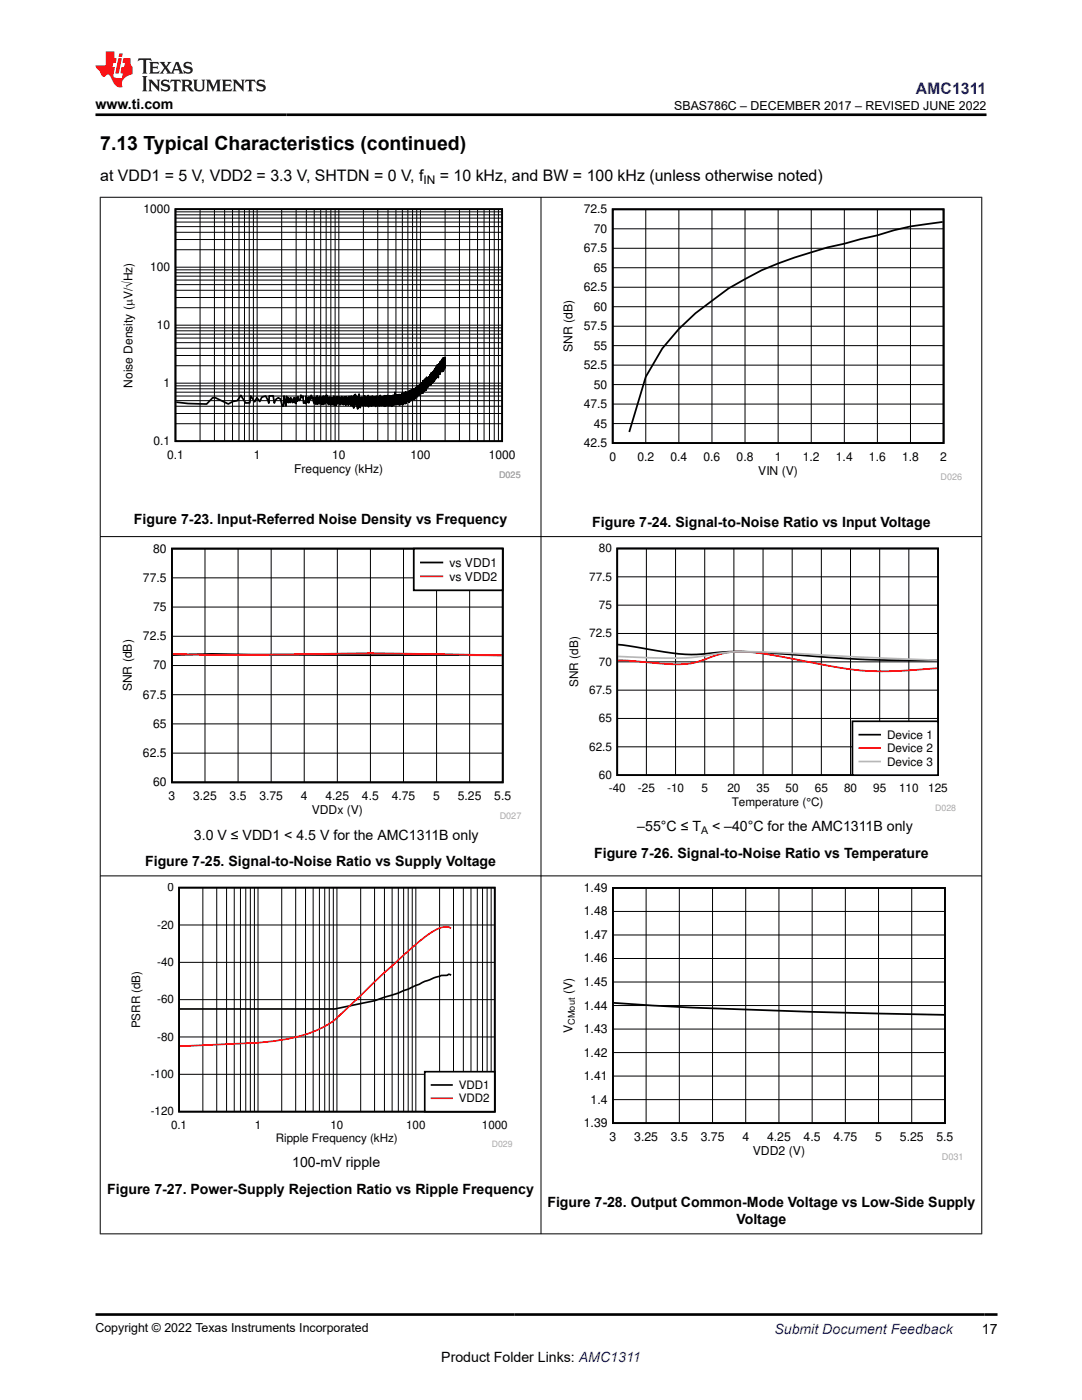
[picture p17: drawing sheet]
<svg xmlns="http://www.w3.org/2000/svg" width="216mm" height="279mm" viewBox="0 0 216 279" stroke-linecap="round" stroke-linejoin="round" font-family="sans-serif">
<defs><g id="words">
<text font-size="3.9" x="20" y="29.9">7.13 Typical Characteristics (continued)</text>
<text font-size="3.2" fill="#00f" x="182.7" y="18.7">AMC1311</text>
<g font-size="3.2">
<text x="20" y="36.1">at VDD1 = 5 V, VDD2 = 3.3 V, SHTDN = 0 V, f</text>
<text x="87.8" y="36.1">= 10 kHz, and BW = 100 kHz (unless otherwise noted)</text>
</g>
<g font-size="2.8">
<text x="19" y="21.8">www.ti.com</text>
<text x="26.7" y="104.6">Figure 7-23. Input-Referred Noise Density vs Frequency</text>
<text x="118.2" y="105.1">Figure 7-24. Signal-to-Noise Ratio vs Input Voltage</text>
<text x="38.7" y="167.6">3.0 V ≤ VDD1 &lt; 4.5 V for the AMC1311B only</text>
<text x="127.2" y="165.9">–55°C ≤ T</text>
<text x="142.1" y="165.9">&lt; –40°C for the AMC1311B only</text>
<text x="29" y="172.8">Figure 7-25. Signal-to-Noise Ratio vs Supply Voltage</text>
<text x="118.5" y="171.1">Figure 7-26. Signal-to-Noise Ratio vs Temperature</text>
<text x="58.3" y="233">100-mV ripple</text>
<text x="21.4" y="238.2">Figure 7-27. Power-Supply Rejection Ratio vs Ripple Frequency</text>
<text x="109.2" y="240.9">Figure 7-28. Output Common-Mode Voltage vs Low-Side Supply</text>
<text x="146.9" y="244.2">Voltage</text>
<text x="195.9" y="266.1">17</text>
<text x="88.1" y="271.7">Product Folder Links: AMC1311</text>
</g>
<text font-size="2.8" fill="#00f" x="154.5" y="266.2">Submit Document Feedback</text>
<g font-size="2.5">
<text x="134.5" y="21.9">SBAS786C – DECEMBER 2017 – REVISED JUNE 2022</text>
<text x="19" y="265.9">Copyright © 2022 Texas Instruments Incorporated</text>
</g>
<g font-size="2.4">
<text x="84.5" y="36.7">IN</text>
<text x="28.6" y="42.5">1000</text>
<text x="116.5" y="42.6">72.5</text>
<text x="118.5" y="46.5">70</text>
<text x="116.5" y="50.3">67.5</text>
<text x="29.9" y="54.1">100</text>
<text x="116.5" y="58.1">62.5</text>
<text x="118.5" y="54.2">65</text>
<text x="31.3" y="65.7">10</text>
<text x="116.5" y="65.9">57.5</text>
<text x="118.5" y="62">60</text>
<text x="114.2" y="70.3" transform="rotate(-90 114.2 70.3)">SNR (dB)</text>
<text x="118.5" y="69.8">55</text>
<text x="26.4" y="77.4" transform="rotate(-90 26.4 77.4)">Noise Density (PV/óHz)</text>
<text x="32.6" y="77.3">1</text>
<text x="116.5" y="73.7">52.5</text>
<text x="118.5" y="77.6">50</text>
<text x="116.5" y="81.4">47.5</text>
<text x="30.6" y="88.8">0.1</text>
<text x="116.5" y="89.2">42.5</text>
<text x="118.5" y="85.3">45</text>
<text x="33.3" y="91.6">0.1</text>
<text x="50.6" y="91.6">1</text>
<text x="58.7" y="94.3">Frequency (kHz)</text>
<text x="66.3" y="91.6">10</text>
<text x="81.9" y="91.6">100</text>
<text x="97.5" y="91.6">1000</text>
<text x="121.6" y="92">0</text>
<text x="127.2" y="92">0.2</text>
<text x="133.8" y="92">0.4</text>
<text x="140.4" y="92">0.6</text>
<text x="147" y="92">0.8</text>
<text x="151.3" y="94.7">VIN (V)</text>
<text x="154.6" y="92">1</text>
<text x="160.2" y="92">1.2</text>
<text x="166.8" y="92">1.4</text>
<text x="173.4" y="92">1.6</text>
<text x="180" y="92">1.8</text>
<text x="187.6" y="92">2</text>
<text x="30.5" y="110.3">80</text>
<text x="89.7" y="113.1">vs VDD1</text>
<text x="28.5" y="116.1">77.5</text>
<text x="89.7" y="115.9">vs VDD2</text>
<text x="30.5" y="122">75</text>
<text x="28.5" y="127.8">72.5</text>
<text x="26.3" y="138" transform="rotate(-90 26.3 138)">SNR (dB)</text>
<text x="30.5" y="133.6">70</text>
<text x="28.5" y="139.4">67.5</text>
<text x="30.5" y="145.3">65</text>
<text x="28.5" y="151.1">62.5</text>
<text x="30.5" y="156.9">60</text>
<text x="33.6" y="159.7">3</text>
<text x="38.5" y="159.7">3.25</text>
<text x="45.8" y="159.7">3.5</text>
<text x="51.8" y="159.7">3.75</text>
<text x="60" y="159.7">4</text>
<text x="65" y="159.7">4.25</text>
<text x="72.2" y="159.7">4.5</text>
<text x="78.2" y="159.7">4.75</text>
<text x="86.4" y="159.7">5</text>
<text x="91.4" y="159.7">5.25</text>
<text x="98.6" y="159.7">5.5</text>
<text x="62.2" y="162.4">VDDx (V)</text>
<text x="116.5" y="178">1.49</text>
<text x="116.5" y="182.7">1.48</text>
<text x="116.5" y="187.4">1.47</text>
<text x="116.5" y="196.8">1.45</text>
<text x="116.5" y="192.1">1.46</text>
<text x="114.3" y="198.5" transform="rotate(-90 114.3 198.5)">(V)</text>
<text x="116.5" y="201.5">1.44</text>
<text x="114.3" y="206.1" transform="rotate(-90 114.3 206.1)">V</text>
<text x="116.5" y="206.2">1.43</text>
<text x="116.5" y="215.6">1.41</text>
<text x="116.5" y="210.9">1.42</text>
<text x="117.8" y="220.3">1.4</text>
<text x="116.5" y="224.9">1.39</text>
<text x="121.6" y="227.7">3</text>
<text x="126.6" y="227.7">3.25</text>
<text x="133.9" y="227.7">3.5</text>
<text x="139.8" y="227.7">3.75</text>
<text x="148.1" y="227.7">4</text>
<text x="153.1" y="227.7">4.25</text>
<text x="160.4" y="227.7">4.5</text>
<text x="166.3" y="227.7">4.75</text>
<text x="174.6" y="227.7">5</text>
<text x="179.6" y="227.7">5.25</text>
<text x="186.9" y="227.7">5.5</text>
<text x="150.2" y="230.5">VDD2 (V)</text>
</g>
<g font-size="2.3">
<text x="119.5" y="110.2">80</text>
<text x="117.6" y="115.9">77.5</text>
<text x="119.5" y="121.5">75</text>
<text x="117.6" y="127.2">72.5</text>
<text x="115.4" y="137.1" transform="rotate(-90 115.4 137.1)">SNR (dB)</text>
<text x="119.5" y="132.9">70</text>
<text x="117.6" y="138.5">67.5</text>
<text x="117.6" y="149.8">62.5</text>
<text x="119.5" y="144.2">65</text>
<text x="177" y="147.5">Device 1</text>
<text x="119.5" y="155.5">60</text>
<text x="177" y="150.1">Device 2</text>
<text x="177" y="152.8">Device 3</text>
<text x="121.5" y="158.1">-40</text>
<text x="127.3" y="158.1">-25</text>
<text x="133.1" y="158.1">-10</text>
<text x="140" y="158.1">5</text>
<text x="145.1" y="158.1">20</text>
<text x="146" y="160.8">Temperature (°C)</text>
<text x="151" y="158.1">35</text>
<text x="156.8" y="158.1">50</text>
<text x="162.6" y="158.1">65</text>
<text x="168.4" y="158.1">80</text>
<text x="174.2" y="158.1">95</text>
<text x="179.4" y="158.1">110</text>
<text x="185.2" y="158.1">125</text>
<text x="33.4" y="177.9">0</text>
<text x="31.4" y="185.4">-20</text>
<text x="31.4" y="192.8">-40</text>
<text x="31.4" y="200.3">-60</text>
<text x="28" y="205.2" transform="rotate(-90 28 205.2)">PSRR (dB)</text>
<text x="31.4" y="207.7">-80</text>
<text x="30.1" y="215.2">-100</text>
<text x="91.5" y="217.4">VDD1</text>
<text x="91.5" y="220">VDD2</text>
<text x="30.1" y="222.6">-120</text>
<text x="34.1" y="225.3">0.1</text>
<text x="50.8" y="225.3">1</text>
<text x="55" y="227.9">Ripple Frequency (kHz)</text>
<text x="65.9" y="225.3">10</text>
<text x="81" y="225.3">100</text>
<text x="96.2" y="225.3">1000</text>
</g>
<text font-size="2.1" x="139.9" y="166.5">A</text>
<g font-size="1.8" fill="#a8a8a8">
<text x="99.6" y="95.4">D025</text>
<text x="187.7" y="95.8">D026</text>
<text x="186.6" y="161.8">D028</text>
<text x="99.7" y="163.5">D027</text>
<text x="187.9" y="231.6">D031</text>
</g>
<text font-size="1.8" x="114.7" y="204.5" transform="rotate(-90 114.7 204.5)">CMout</text>
<text font-size="1.7" fill="#a8a8a8" x="98.1" y="228.9">D029</text>
</g></defs>
<path d="M35 41.7h65.2v46.3h-65.2zM88.8 72.8v-1v1.2v-1.4v1.7v-1.9l-.1 2.1v-2l-.1 1.9v-2l-.1 2.5-.1-2.5-.1 2.7v-2.2v1.8l-.1-2v2.4v-2.3v2l-.1-1.7v1.9l-.1-1.9-.1 2.1v-1.9l-.1 2.4v-2.4v2l-.1-1.5v1.6v-1.8l-.1 1.9v-1.6v1.7l-.1-1.7v1.7v-1.6v1.6v-1.8l-.1 2.6v-2.2v1.3v-1.5v1.5v-1.5l-.1 2v-2v2.1v-2.2l-.1 2.4v-2.1l-.1 2.1v-2.1l-.1 2-.1-1.5v1.9v-2.1v1.7v-1.4l-.1 1.8v-1.9v2l-.1-1.9v2.2l-.1-2.1v2.1l-.1-2v1.9v-1.7l-.1 1.8v-1.6v1.7v-1.6v1.3v-1.2v1.7v-2v1.8l-.1-1.7v1.8v-1.8l-.1 2.1v-1.9v1.9l-.1-1.9v1.9v-2.1v2l-.1-1.7v2.1v-1.7l-.1 1.6-.1-1.9-.1 2.1v-1.8l-.1 1.8v-1.7l-.1 1.8v-1.6l-.1 1.5v-1.5v1.5v-1.3v1.6l-.1-1.8v1.9v-1.7l-.1 1.6v-1.6v1.8v-1.9v1.6l-.1-1.5v1.8v-2.1v1.8v-1.5l-.1 2.2v-1.9v1.7l-.1-1.7v1.8v-1.6v1.9v-2.4l-.1 2.1v-1.5v1.6v-1.9l-.1 1.9v-1.7v1.9l-.1-2.1-.1 2.3-.1-2.2v2.5v-2l-.1 1.5v-1.6l-.1 2v-1.9l-.1 1.8v-1.8l-.1 1.8v-1.6l-.1 1.8v-1.7v2.1l-.1-2.2v2v-1.9v1.8v-1.7l-.1 1.6-.1-1.6v1.5v-1.3v1.8l-.1-1.9-.1 1.8v-1.6v1.8v-1.7l-.1 1.7-.1-1.9v2.1v-2.2v2.1v-1.8l-.1 1.7v-1.4v1.8l-.1-2.1v2l-.1-1.9v1.6v-1.4v1.8v-1.9l-.1 1.9v-1.8l-.1 2.1v-2v1.6l-.1-1.7v1.9v-1.9v1.9l-.1-1.8v1.8v-1.6v1.3l-.1-1.1v1.5l-.1-1.9-.1 2.3v-2.1v1.6l-.1-1.6v1.8l-.1-1.9v1.7v-1.5v1.5l-.1-1.4v1.5l-.1-1.5v1.7v-1.5l-.1 1.8v-2.1v2v-1.9v2.2l-.1-2.2v1.9l-.1-1.7-.1 1.5v-1.5v1.8v-1.6l-.1 1.5v-1.6l-.1 1.7-.1-1.6v1.6v-1.5l-.1 1.3v-1.4v1.4v-1.7v2.3v-1.6l-.1 1.1v-1.3v1.8l-.1-2.2v1.8v-1.6l-.1 2v-2l-.1 1.7v-1.6l-.1 1.6v-1.3v1.8v-1.7v1l-.1-1.4v1.6l-.1-1.9-.1 2.3v-1.9l-.2 1.9v-1.8l-.1 2-.1-2v1.8v-1.8l-.1 2v-2.1l-.1 2v-1.8l-.1 1.8v-1.8l-.1 1.7-.1-1.6v1.7v-1.9v1.7l-.1-1.6-.1 1.6v-1.5l-.1 1.7v-1.5l-.1 1.4v-1.3v1.3l-.1-2.3v2.4l-.1-1.6v1.7l-.1-1.9-.1 1.9v-1.9l-.1 1.6v-1.6l-.1 1.8v-1.4v.9v-1.2l-.1 1.6v-1.6l-.1 2.1-.1-2v1.6v-1.6v1.5v-1.3l-.1 1.3-.1-1.5-.1 1.6v-1.6l-.1 1.8v-1.8v1.9l-.1-2-.1 1.9v-1.8v1.7l-.1-1.9-.1 1.9-.1-1.6v1.4l-.1-1.3v1v-1.3l-.1 2.1v-2l-.1 1.7v-1.8l-.1 2.1v-1.4v.9v-1.1v1.5v-1.4v-.2l-.1 1.3v-1.4v1.4l-.1-1.6v1.8v-1.7l-.1 1.6-.1-1.6v1.7v-1.6l-.1 1.4-.1-1.3v1.5l-.1-1.7v1.6l-.1-1.9-.1 2v-1.8l-.1 1.9v-1.6l-.1 1.2v-1.3l-.1 1.3v-1.3v1.5l-.1-1.6v1.6l-.1-1.7v1.4l-.1-1.1v1.3l-.1-1.2v1.3v-1.7l-.1 2-.1-1.8v1.1l-.1-1.2v.2v1.2l-.1-1.4v1.5v-1.2l-.1 1.2v-1.4l-.1 1.5v-1.6l-.1 1.7-.2-1.8v1.9l-.1-1.8-.1 1.8v-1.8l-.1 1.4v-1.3l-.1 1.3-.1-1.4v1.4v-1.1v1.3l-.1-1.6-.1 2v-2.3l-.1 1.6v-1l-.1 1.4v-1.7l-.1 1.5-.1-1.4v1.3l-.1-1.1v1.3v-1.3l-.1 1.5v-1.9l-.1 1.6v-1.4v1.6l-.1-1.6v1.5l-.1-.3v-1.5l-.1 1.9v-1.5l-.1 1.5-.1-1.6-.1 1.4-.1-1.4v.2l-.1 1.3-.1-1.4v1.9l-.1-2-.1 1.5v-2.2l-.1 2.3-.1-1.7v1.1l-.1-1v2.3l-.1-2.1v1.4l-.1-1.8-.1 2-.1-2.1-.1 1.7v-2v1.6l-.1 .1v-1.2l-.1 1.6v-1.4l-.1 1.4v-1.9v2.5l-.1-2.3v2l-.1-2v1.8l-.1-1.7v1.7l-.2-1.9v2l-.1-1.8v1.2l-.1 .1-.1-1.2-.1 1.4v-1.6l-.2 1.8v-1.6l-.2 1.2v-1.1l-.1 1.3-.1-1.5-.1 1.7-.2-1.7v1.4l-.1-1.4-.1 1.5-.1-1.3v1.3v-1.4l-.1 1.1-.1-.7-.1 .8v-1.4l-.1 1.5-.1-1.2-.2 1.4-.1-1.6h-.1l-.1 1.3v-1.2l-.1 1.2-.1-1.3v1.4l-.2-1.3-.1 1.6v-1.7l-.2 1.7v-1.5v1.2l-.2-1.6v1.8l-.2-1.4-.1 1.4-.2-1.5-.2 1.5v-1.5l-.1 .2-.1 1v-1.3l-.1 .4-.1 1.1-.1-1.3v1l-.1-1.4-.1 1.3-.1-1.5-.1 1.3-.1-1.1-.1 1.6v-1.3l-.2 .2v.9l-.1-1.4v1.7l-.3-1.3v1.3l-.1-1.4-.1 1.2-.1-1.3-.1-.1-.1 1.5-.1-.4-.1-.9-.1 1.4-.1-1.7-.3 1.7-.1-1.4-.2 1.3v-1.3l-.1 1-.5-1.4-.1 .8-.1-.4-.3-.1v1.2l-.2-1-.2 .9-.1-1.2-.1 1.5-.2-.4-.2 .3-.2-1.5v.3h-.3l-.1-.5-.1 1-.3 .1-.1-.7-.2 .9-.1-.8-.1 1.2-.3-1.1-.1 1-.1-.9-.3 .9-.3-1-.1 .9-.3-.9-.1 1-.3-1.3-.1 1.9-.4-2-.1 2-.3 .1-.3-1.5-.5-.2-.3 .2-.5 .8-.2-1.4h-.8l-.1 1.5-.6-1.5-.7 .3-.5 .8-.5-.7-.5 .8-.8-1.2-.2 1.4h-.8l-.9-1.5-.7 1.1-.9 .1-.9 .5-2.6-1.2h-.6l-1.2 1.2-3.7-.1-2.3-.2" fill="none" stroke="#000" stroke-width=".35"/>
<g fill="none" stroke="#000" stroke-width=".2">
<path d="M35 59.4h65.2M35 57.9h65.2M35 56.8h65.2M35 55.9h65.2M35 55.1h65.2M35 54.4h65.2M35 53.9h65.2M35 53.3h65.2M35 49.8h65.2M35 47.8h65.2M35 46.4h65.2M35 45.2h65.2"/>
<path d="M35 44.3h65.2M35 43.5h65.2M35 42.9h65.2M35 42.3h65.2M39.9 41.7v46.4M42.8 41.7v46.4M44.8 41.7v46.4M46.4 41.7v46.4M47.7 41.7v46.4M48.8 41.7v46.4M49.7 41.7v46.4M50.6 41.7v46.4"/>
<path d="M51.3 41.7v46.4M56.2 41.7v46.4M59.1 41.7v46.4M61.1 41.7v46.4M62.7 41.7v46.4M64 41.7v46.4M65.1 41.7v46.4M66 41.7v46.4M66.9 41.7v46.4M67.6 41.7v46.4M72.5 41.7v46.4M75.4 41.7v46.4"/>
<path d="M77.4 41.7v46.4M79 41.7v46.4M80.3 41.7v46.4M81.4 41.7v46.4M82.3 41.7v46.4M83.2 41.7v46.4M83.9 41.7v46.4M88.8 41.7v46.4M91.7 41.7v46.4M93.7 41.7v46.4M95.3 41.7v46.4M96.6 41.7v46.4"/>
<path d="M97.7 41.7v46.4M98.6 41.7v46.4M99.5 41.7v46.4M35 80h65.2M35 79h65.2M35 78.3h65.2M35 77.6h65.2M35 77h65.2M35 76.5h65.2M35 73h65.2M35 70.9h65.2M35 69.5h65.2"/>
<path d="M35 68.4h65.2M35 67.5h65.2M35 66.7h65.2M35 66h65.2M35 65.4h65.2M35 64.9h65.2M35 61.4h65.2M35 84.6h65.2M35 82.5h65.2M35 81.1h65.2"/>
</g>
<path d="M111.9 40.8h80.1v55h-80.1z" fill-rule="evenodd" fill="#fff"/>
<path d="M122.3 41.8h66v46.6h-66zM188.1 44.3a53.5 53.5 0 0 0-13 2.7l-6.6 1.6a95.4 95.4 0 0 0-16.5 5.3l-6.6 3.7-3.3 2.4a39.1 39.1 0 0 0-13.2 15.2l-3.3 11" fill="none" stroke="#000" stroke-width=".35"/>
<g fill="none" stroke="#000" stroke-width=".2">
<path d="M122.3 57.3h66M122.3 53.4h66M122.3 49.5h66M122.3 45.7h66M128.9 41.8v46.6M135.5 41.8v46.6M142.1 41.8v46.6M148.7 41.8v46.6M155.3 41.8v46.6M161.9 41.8v46.6M168.5 41.8v46.6M175.1 41.8v46.6"/>
<path d="M181.7 41.8v46.6M122.3 76.8h66M122.3 72.9h66M122.3 69h66M122.3 65.1h66M122.3 61.2h66M122.3 84.5h66M122.3 80.6h66"/>
</g>
<path d="M24 108.5h80v55.1h-80z" fill-rule="evenodd" fill="#fff"/>
<path d="M34.3 109.5h66v46.6h-66zM34.5 130.7l7.7-.2 7.9 .1 50 .2" fill="none" stroke="#000" stroke-width=".35"/>
<g fill="none" stroke="#000" stroke-width=".2">
<path d="M34.3 115.3h66M40.9 109.5v46.6M47.5 109.5v46.6M54.1 109.5v46.6M60.7 109.5v46.6M67.3 109.5v46.6M73.9 109.5v46.6M80.5 109.5v46.6M87.1 109.5v46.6M93.7 109.5v46.6M34.3 138.6h66M34.3 132.8h66"/>
<path d="M34.3 127h66M34.3 121.2h66M34.3 150.3h66M34.3 144.5h66"/>
</g>
<path d="M34.5 130.5l7.7 .2h7.9l23.8-.3 26.2 .4" fill="none" stroke="#f00" stroke-width=".35"/>
<path d="M82.6 109.5h17.7v8.3h-17.7z" fill-rule="evenodd" fill="#fff"/>
<path d="M82.6 109.5h17.7v8.3h-17.7zM84 112.3h4.3" fill="none" stroke="#000" stroke-width=".35"/>
<path d="M84 115h4.3" fill="none" stroke="#f00" stroke-width=".35"/>
<path d="M113.1 108.5h77.7v53.4h-77.7z" fill-rule="evenodd" fill="#fff"/>
<path d="M123.2 109.5h64v45.2h-64zM123.3 128.6l3.4 .5a52.7 52.7 0 0 0 13.3 1.4 58.9 58.9 0 0 1 14.7-.1 284.1 284.1 0 0 0 32.3 1.4" fill="none" stroke="#000" stroke-width=".34"/>
<g fill="none" stroke="#000" stroke-width=".2">
<path d="M123.2 115.1h64M129 109.5v45.2M134.8 109.5v45.2M140.6 109.5v45.2M146.4 109.5v45.2M152.3 109.5v45.2M158.1 109.5v45.2M163.9 109.5v45.2M169.7 109.5v45.2M175.5 109.5v45.2M181.3 109.5v45.2M123.2 137.7h64"/>
<path d="M123.2 132.1h64M123.2 126.4h64M123.2 120.8h64M123.2 149h64M123.2 143.4h64"/>
</g>
<path d="M123.3 131.8h2.1a94.1 94.1 0 0 0 11.3 .7 23.7 23.7 0 0 0 6.3-1.8 18.8 18.8 0 0 1 9.4-.2l9.9 1.8a65 65 0 0 0 22.9 1.2l1.8-.1" fill="none" stroke="#f00" stroke-width=".34"/>
<path d="M123.3 131l4.8 .2a55.5 55.5 0 0 0 13.8-.6 49.9 49.9 0 0 1 12.8-.4l14.9 .8 17.4 .8" fill="none" stroke="#b8b8b8" stroke-width=".34"/>
<path d="M170.1 143.9h17.1v10.8h-17.1z" fill-rule="evenodd" fill="#fff"/>
<path d="M170.1 143.9h17.1v10.8h-17.1zM171.5 146.6h4.1" fill="none" stroke="#000" stroke-width=".34"/>
<path d="M171.5 149.3h4.1" fill="none" stroke="#f00" stroke-width=".34"/>
<path d="M171.5 152h4.1" fill="none" stroke="#b8b8b8" stroke-width=".34"/>
<path d="M25.7 176.2h76.6v52.7h-76.6z" fill-rule="evenodd" fill="#fff"/>
<path d="M35.7 177.1h63v44.8h-63zM90 194.6l-.2-.1a15.7 15.7 0 0 0-6.2 2l-4.1 1.7-4.8 1.5-7.9 1.7h-30.9" fill="none" stroke="#000" stroke-width=".33"/>
<g fill="none" stroke="#000" stroke-width=".2">
<path d="M40.5 177.1v44.8M43.2 177.1v44.8M45.2 177.1v44.8M46.7 177.1v44.8M48 177.1v44.8M49 177.1v44.8M50 177.1v44.8M50.8 177.1v44.8M51.5 177.1v44.8M56.2 177.1v44.8M59 177.1v44.8M61 177.1v44.8"/>
<path d="M62.5 177.1v44.8M63.7 177.1v44.8M64.8 177.1v44.8M65.7 177.1v44.8M66.5 177.1v44.8M67.2 177.1v44.8M72 177.1v44.8M74.7 177.1v44.8M76.7 177.1v44.8M78.2 177.1v44.8M79.5 177.1v44.8M80.5 177.1v44.8"/>
<path d="M81.4 177.1v44.8M82.3 177.1v44.8M83 177.1v44.8M87.7 177.1v44.8M90.5 177.1v44.8M92.5 177.1v44.8M94 177.1v44.8M95.2 177.1v44.8M96.3 177.1v44.8M97.2 177.1v44.8M98 177.1v44.8M35.7 199.5h63"/>
<path d="M35.7 192.1h63M35.7 184.6h63M35.7 214.4h63M35.7 206.9h63"/>
</g>
<path d="M90 185.2a3.8 3.8 0 0 0-3.8 .8l-2.6 1.9-3.1 2.7-14.3 13.4a24.3 24.3 0 0 1-11.5 3.8l-3.2 .3-15.6 .7" fill="none" stroke="#f00" stroke-width=".33"/>
<path d="M84.8 213.9h13.9v8h-13.9z" fill-rule="evenodd" fill="#fff"/>
<path d="M84.8 213.9h13.9v8h-13.9zM86.1 216.5h4.1" fill="none" stroke="#000" stroke-width=".33"/>
<path d="M86.1 219.2h4.1" fill="none" stroke="#f00" stroke-width=".33"/>
<path d="M111.9 176.2h80.1v55.4h-80.1z" fill-rule="evenodd" fill="#fff"/>
<path d="M122.3 177.2h66.3v46.9h-66.3zM122.5 200.1a927.8 927.8 0 0 0 52.8 2.2l13.1 .2" fill="none" stroke="#000" stroke-width=".35"/>
<g fill="none" stroke="#000" stroke-width=".2">
<path d="M19.9 39.4h176.1M20 39.3v207M107.9 39.3v207M195.9 39.3v207M19.9 107.1h176.1M19.9 174.8h176.1M128.9 177.2v47M135.6 177.2v47M142.2 177.2v47M148.8 177.2v47M155.4 177.2v47M162.1 177.2v47"/>
<path d="M168.7 177.2v47M175.3 177.2v47M181.9 177.2v47M122.3 196h66.3M122.3 191.3h66.3M122.3 186.6h66.3M122.3 181.9h66.3M122.3 219.5h66.3M122.3 214.8h66.3M122.3 210.1h66.3M122.3 205.4h66.3M122.3 200.7h66.3"/>
<path d="M19.9 246.2h176.1"/>
</g>
<path d="M27.7 11.6l-.2 .6 .5-.2h.6v.1v2.2l-.2 .4h1l-.2-.4v-2.2v-.1h.5l.5 .2-.1-.6zM29.8 12.4l.2 .3v1.6l-.2 .4h1.9l.1-.6a1.08 1.08 0 0 1-1.3 .2v-.7h.6l.4 .2v-.7l-.4 .2h-.6v-.5l.2-.2a1 1 0 0 1 1 .3l-.1-.5zM31.8 12.4l1 1.1-1 1.2h.9l-.2-.2 .4-.8 .5 .8-.2 .2h1.6l-.2-.2 .1-.5h1l.1 .5-.1 .2h.9l-.2-.4-.8-1.9h-.5l-1 2.1-.8-1.1 .9-1h-.8l.2 .2-.5 .6-.3-.6 .1-.2zM35.2 12.8l.4 1h-.8zM36.8 12.5a.65 .65 0 0 0-.2 .7 .65 .65 0 0 0 .6 .5l.7 .1 .1 .3a.79 .79 0 0 1-.7 .4 .79 .79 0 0 1-.7-.5l.1 .7 .2-.1a.93 .93 0 0 0 1.1 0 .93 .93 0 0 0 .4-.9 1.46 1.46 0 0 0-1.2-.6l-.1-.3a1.09 1.09 0 0 1 1.2 .2l-.2-.6-.1 .1-.6-.2zM28.4 15.2l.2 .4v2.2l-.2 .4h1l-.2-.4v-2.2l.2-.4zM29.6 15.9l.2 .4v1.5l-.2 .4h.8l-.3-.4v-1.3l1.7 1.8v-2l.2-.4h-.8l.2 .2 .1 1.1-1.2-1.3zM32.3 16a.65 .65 0 0 0-.2 .8 .65 .65 0 0 0 .7 .4l.6 .2 .1 .2a.79 .79 0 0 1-.7 .4 .79 .79 0 0 1-.7-.5l.1 .7 .2-.1a.93 .93 0 0 0 1.1 .1 .93 .93 0 0 0 .4-1 1.46 1.46 0 0 0-1.2-.5l-.1-.4a1.09 1.09 0 0 1 1.2 .2l-.2-.6-.1 .1-.6-.1zM34.1 15.9l-.1 .6a.63 .63 0 0 1 .7-.3l.1 1.6-.3 .4h1l-.2-.4v-1.6a.66 .66 0 0 1 .8 .3l-.1-.6zM36.2 15.9l.2 .4v1.5l-.2 .4h.9l-.2-.2v-.7h.5l.1 .2a.79 .79 0 0 0 1.2 .6l-1-.9a.61 .61 0 0 0 .6-.6 .61 .61 0 0 0-.5-.7zM36.9 16.2h.2a.47 .47 0 0 1 .5 .1 .47 .47 0 0 1 .1 .5l-.2 .1-.6 .1zM38.5 15.9l.2 .2a2.27 2.27 0 0 0 .4 2 1.04 1.04 0 0 0 1.7-.7v-1.3l.2-.2h-.8l.2 .4v1.1a.6 .6 0 0 1-.6 .6 .6 .6 0 0 1-.6-.6v-1.1l.3-.4zM41.1 15.9l.2 .4v1.5l-.2 .4h.7l-.2-.4v-1.4l.9 1.9 .8-1.9v1.4l-.2 .4h1l-.3-.4v-1.5l.3-.4h-.8l-.7 1.5-.7-1.5zM44.3 15.9l.2 .4v1.5l-.2 .4h1.9l.1-.6a1.09 1.09 0 0 1-1.3 .2v-.7h.6l.4 .2v-.6l-.4 .2h-.6v-.6l.2-.1a1.01 1.01 0 0 1 1 .3l-.1-.6zM46.4 15.9l.3 .4v1.5l-.3 .4h.8l-.2-.4v-1.3l1.6 1.8v-2l.2-.4h-.7l.2 .2v1.1l-1.2-1.3zM49 15.9l-.1 .6a.63 .63 0 0 1 .8-.3v1.6l-.3 .4h1l-.2-.4v-1.6a.66 .66 0 0 1 .8 .3l-.1-.6zM51.4 16a.65 .65 0 0 0-.2 .8 .65 .65 0 0 0 .6 .4l.6 .2 .2 .2a.79 .79 0 0 1-.8 .4 .79 .79 0 0 1-.6-.5l.1 .7 .2-.1a.93 .93 0 0 0 1 .1 .93 .93 0 0 0 .5-1 1.46 1.46 0 0 0-1.3-.5l-.1-.4a1.09 1.09 0 0 1 1.3 .2l-.2-.6-.2 .1-.5-.1z" fill="#231f20"/>
<path d="M21.1 10.3v2.7h-2.1l.1 .4 .9 1a.95 .95 0 0 0 .9 .9 .59 .59 0 0 1 .6-.4 .59 .59 0 0 1 .5 .3l.4 .8a1.59 1.59 0 0 0 2.1 1.4 1.61 1.61 0 0 1 1-2.3l1-.3-.1-1.5a1.59 1.59 0 0 1-.4-1.7h-1.4l-.2 .9h.5l-.1 .9h-.5l-.2 .9v.3l.4 .1-.2 .9h-.6a.73 .73 0 0 1-1.1-.7l.3-1.5h-.5l.2-.9h.5l.2-.9h-.5v-1.3zM23.6 11.6l-.6 3.1h.7l.6-3.1zM23.8 10.7l-.1 .6h.7l.1-.6z" fill="#ed1c24"/>
<path d="M19 22.9h177.8M19.1 262.3h179.9" fill="none" stroke="#000" stroke-width=".53"/>
<use href="#words"/>
</svg>
